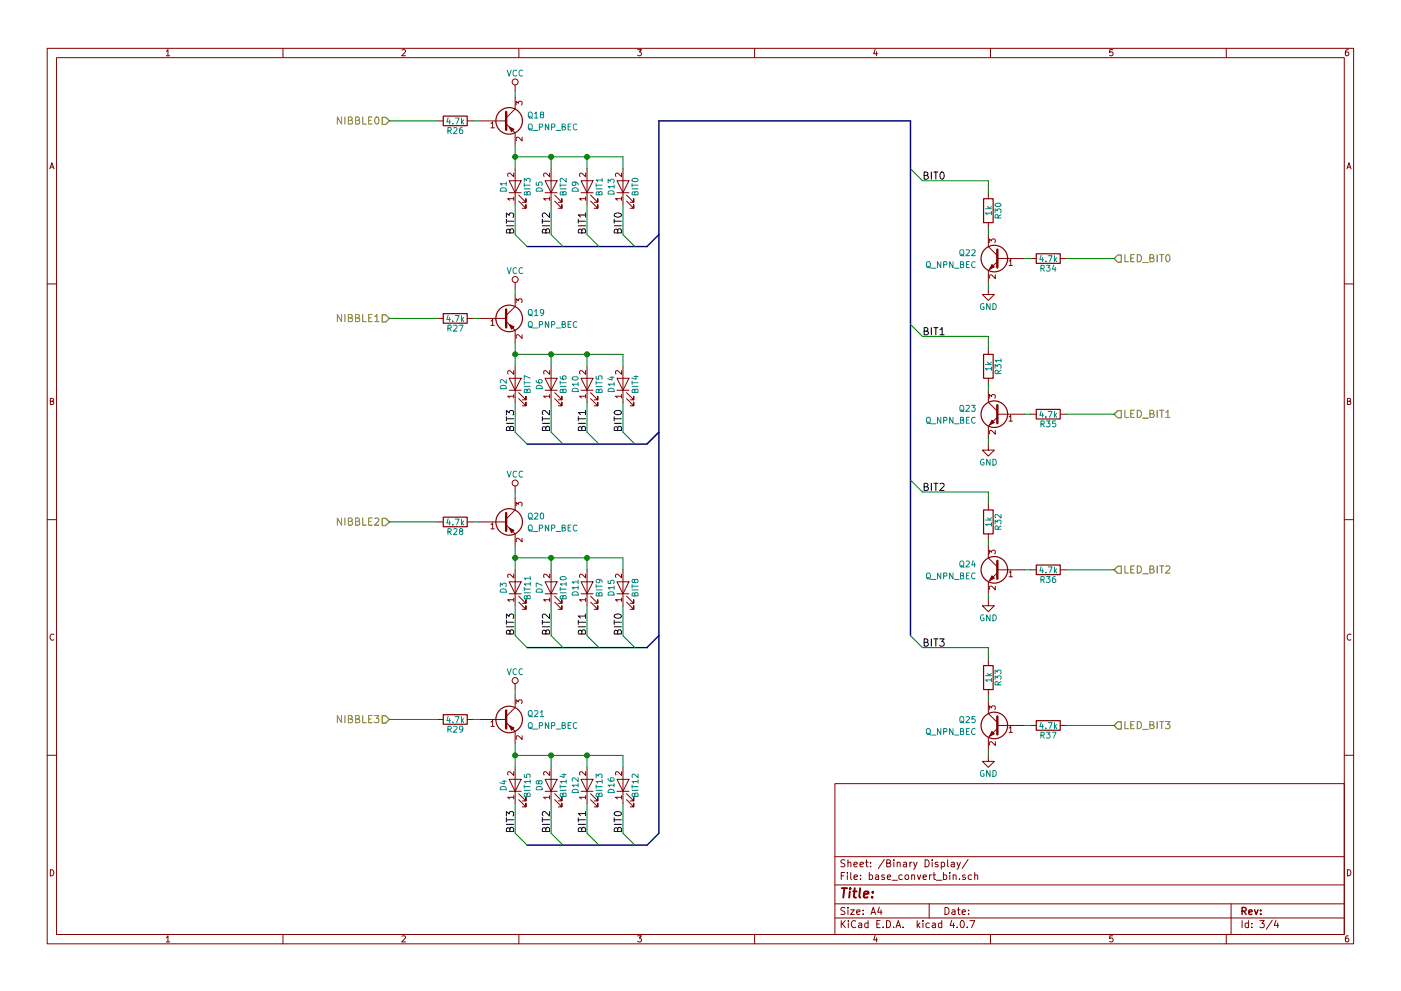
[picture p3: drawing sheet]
<svg xmlns="http://www.w3.org/2000/svg" width="297mm" height="210mm" viewBox="0 0 297 210" stroke-linecap="round" stroke-linejoin="round" font-family="sans-serif">
<g fill="none" stroke="#840000" stroke-width=".21">
<path d="M10 10.3h277v189.9h-277zM12 12.2h273v186.1h-273zM35.3 10.9l.3-.4v1.3M35.3 11.8h.7M60 10.3v1.9M85.2 10.6l.5-.1 .3 .4-.8 .9h.8M109.2 18v1.3M110 10.3v1.9M135.2 10.5h.8l-.4 .5 .3 .1 .1 .2-.1 .4-.2 .1-.5-.1M160 10.3v1.9M185.5 10.5l-.3 .9h.8M185.9 11v.8"/>
<path d="M210 10.3v1.9M235.9 10.5h-.6v.6h.6l.1 .5-.3 .2-.4-.1M260 10.3v1.9M285.9 10.5l-.4 .1-.2 .2-.1 .8 .3 .2 .4-.1 .1-.4-.1-.2-.4-.1-.3 .3M10.6 35.8l.4-1.3 .4 1.3M10.7 35.5h.6M92.7 25.6h1.3M99.1 25.6h1.2M101.6 25.6h5.7M104.1 26.2l.3-.3v1.2M104.1 27.1h.7M107.3 26.3l1.9 1.9v2.5"/>
<path d="M107.9 38.3h2.6l-1.3 2.6zM108.9 36.7v.8l-.9-.8-.4 .3 .1 .4M109.2 20.6v2.5l-1.9 1.9M109.2 35.8v7.6M109.4 22.3v-.8l.5 .4 .1-.4h.6l.1 .2-.1 .6M110.7 29.1v.8l-.9-.8-.4 .2 .1 .5M115.6 38.3h2.5l-1.3 2.6zM116.5 36.7v.8l-.9-.8-.3 .3 .1 .4M116.8 35.8v7.6M123.2 38.3h2.5l-1.2 2.6zM124.2 36.7v.8l-1-.8-.3 .3 .1 .4M124.5 35.8v7.6"/>
<path d="M130.8 38.3h2.5l-1.2 2.6zM131.8 36.7v.8l-.9-.8-.4 .3 .1 .4M132.1 35.8v7.6M285.6 35.8l.4-1.3 .4 1.3M285.7 35.5h.6M107.9 40.9h2.6M108.9 42.2h-1.3l.4 .3M108.9 41.8v.7M109.2 59.9v1.3M110 42.7l1.5 1.5v-.8v.8h-.8M110 41.4l1.5 1.5v-.7v.7h-.8M115.6 40.9h2.5"/>
<path d="M116.5 42.2h-1.2l.3 .3M116.5 41.8v.7M117.6 42.7l1.5 1.5v-.8v.8h-.7M117.6 41.4l1.5 1.5v-.7v.7h-.7M123.2 40.9h2.5M124.2 42.2h-1.3l.3 .3M124.2 41.8v.7M125.2 42.7l1.5 1.5v-.8v.8h-.7M125.2 41.4l1.5 1.5v-.7v.7h-.7M130.8 40.9h2.5M131.8 42.2h-1.3l.4 .3M131.8 41.8v.7"/>
<path d="M132.8 42.7l1.6 1.5v-.8v.8h-.8M132.8 41.4l1.6 1.5v-.7v.7h-.8M209.5 49.8v2.5l2 1.9M209.5 40.9v1.3M209.5 47.2v1.3M209.8 51.5v-.8l.4 .4 .1-.4h.6l.1 .2-.1 .6M211 58.3v.8l-.9-.8-.3 .2 .1 .5M211.5 55.5l-2 1.9v2.5M211.5 54.9h5.7M213.9 55.4l.4-.3v1.2M213.9 56.3h.8M218.4 54.9h1.3"/>
<path d="M224.8 54.9h1.3M10 60.2h2M92.7 67.6h1.3M99.1 67.6h1.2M101.6 67.6h5.7M104.1 68.1l.3-.3v1.2M104.1 69h.7M107.3 68.2l1.9 1.9v2.5M108.9 78.6v.8l-.9-.8-.4 .3 .1 .4M109.2 62.5v2.5l-1.9 1.9M109.2 77.7v7.6M109.4 64.2v-.8l.5 .4 .1-.4h.6l.1 .2-.1 .6"/>
<path d="M110.7 71v.8l-.9-.8-.4 .2 .1 .5M116.5 78.6v.8l-.9-.8-.3 .3 .1 .4M116.8 77.7v7.6M124.2 78.6v.8l-1-.8-.3 .3 .1 .4M124.5 77.7v7.6M131.8 78.6v.8l-.9-.8-.4 .3 .1 .4M132.1 77.7v7.6M209.5 61.2v1.3h1.3l-1.3 1.2-1.2-1.2h1.2M209.5 73.9v1.3M285 60.2h2M10.7 85.1h.5l.1-.5-.6-.1v1.3h.5l.2-.4-.3-.3M107.9 80.3h2.6l-1.3 2.5z"/>
<path d="M107.9 82.8h2.6M108.9 84.1h-1.3l.4 .3M108.9 83.7v.7M110 84.6l1.5 1.5v-.8v.8h-.8M110 83.3l1.5 1.5v-.7v.7h-.8M115.6 80.3h2.5l-1.3 2.5zM115.6 82.8h2.5M116.5 84.1h-1.2l.3 .3M116.5 83.7v.7M117.6 84.6l1.5 1.5v-.8v.8h-.7M117.6 83.3l1.5 1.5v-.7v.7h-.7M123.2 80.3h2.5l-1.2 2.5z"/>
<path d="M123.2 82.8h2.5M124.2 84.1h-1.3l.3 .3M124.2 83.7v.7M125.2 84.6l1.5 1.5v-.8v.8h-.7M125.2 83.3l1.5 1.5v-.7v.7h-.7M130.8 80.3h2.5l-1.2 2.5zM130.8 82.8h2.5M131.8 84.1h-1.3l.4 .3M131.8 83.7v.7M132.8 84.6l1.6 1.5v-.8v.8h-.8M132.8 83.3l1.6 1.5v-.7v.7h-.8M209.5 94.2v1.3h1.3l-1.3 1.3-1.2-1.3h1.2"/>
<path d="M209.5 80.3v1.2M209.5 82.8v2.5l2 1.9M209.8 84.5v-.8l.4 .4 .1-.3h.6l.1 .1-.1 .6M211 91.3v.8l-.9-.8-.3 .3 .1 .4M211.5 88.5l-2 1.9v2.6M211.5 87.9h5.7M213.9 88.4l.4-.3v1.3M213.9 89.4h.8M218.4 87.9h1.3M224.8 87.9h1.3M285.7 85.1h.5l.1-.5-.6-.1v1.3h.5l.2-.4-.3-.3M10 110.3h2"/>
<path d="M92.7 110.7h1.3M99.1 110.7h1.2M101.6 110.7h5.7M104.1 111.3l.3-.4v1.3M104.1 112.2h.7M107.3 111.4l1.9 1.9v2.5M109.2 103.1v1.3M109.2 105.7v2.5l-1.9 1.9M109.4 107.4v-.8l.5 .4 .1-.4h.6l.1 .2-.1 .6M110.7 114.2v.8l-.9-.8-.4 .2 .1 .5M209.5 106.9v1.3M209.5 113.3v1.2"/>
<path d="M209.5 115.8v2.6l2 1.9M209.8 117.5v-.8l.4 .5 .1-.4h.6l.1 .2-.1 .5M285 110.3h2M11.4 134.6a.58 .58 0 0 0-.8 .6 .58 .58 0 0 0 .8 .5M107.9 123.4h2.6l-1.3 2.6zM107.9 126h2.6M108.9 127.2h-1.3l.4 .4M108.9 121.8v.8l-.9-.8-.4 .2 .1 .5M108.9 126.9v.7M109.2 120.9v7.6M110 127.8l1.5 1.5v-.8v.8h-.8M110 126.5l1.5 1.5v-.8v.8h-.8"/>
<path d="M115.6 123.4h2.5l-1.3 2.6zM115.6 126h2.5M116.5 127.2h-1.2l.3 .4M116.5 121.8v.8l-.9-.8-.3 .2 .1 .5M116.5 126.9v.7M116.8 120.9v7.6M117.6 127.8l1.5 1.5v-.8v.8h-.7M117.6 126.5l1.5 1.5v-.8v.8h-.7M123.2 123.4h2.5l-1.2 2.6zM123.2 126h2.5M124.2 127.2h-1.3l.3 .4M124.2 121.8v.8l-1-.8-.3 .2 .1 .5"/>
<path d="M124.2 126.9v.7M124.5 120.9v7.6M125.2 127.8l1.5 1.5v-.8v.8h-.7M125.2 126.5l1.5 1.5v-.8v.8h-.7M130.8 123.4h2.5l-1.2 2.6zM130.8 126h2.5M131.8 127.2h-1.3l.4 .4M131.8 121.8v.8l-.9-.8-.4 .2 .1 .5M131.8 126.9v.7M132.1 120.9v7.6M132.8 127.8l1.6 1.5v-.8v.8h-.8M132.8 126.5l1.6 1.5v-.8v.8h-.8"/>
<path d="M209.5 127.2v1.3h1.3l-1.3 1.3-1.2-1.3h1.2M209.5 139.9v1.3M211 124.4v.7l-.9-.7-.3 .2 .1 .5M211.5 121.5l-2 1.9v2.6M211.5 120.9h5.7M213.9 121.5l.4-.4v1.3M213.9 122.4h.8M218.4 120.9h1.3M224.8 120.9h1.3M286.4 134.6a.58 .58 0 0 0-.8 .6 .58 .58 0 0 0 .8 .5M92.7 152.6h1.3M99.1 152.6h1.2"/>
<path d="M101.6 152.6h5.7M104.1 153.2l.3-.3v1.2M104.1 154.1h.7M107.3 153.3l1.9 1.9v2.5M109.2 145v1.3M109.2 147.6v2.5l-1.9 1.9M109.4 149.3v-.8l.5 .4 .1-.4h.6l.1 .2-.1 .6M110.7 156.1v.8l-.9-.8-.4 .2 .1 .5M209.5 146.3v1.3M209.5 148.8v2.6l2 1.9M209.8 150.5v-.7l.4 .4 .1-.4h.6l.1 .2-.1 .5M211 157.4v.8l-.9-.8-.3 .2 .1 .5"/>
<path d="M211.5 154.6l-2 1.9v2.5M211.5 153.9h5.7M213.9 154.5l.4-.4v1.3M213.9 155.4h.8M218.4 153.9h1.3M224.8 153.9h1.3M10 160.2h2M107.9 165.3h2.6l-1.3 2.6zM107.9 167.9h2.6M108.9 169.2h-1.3l.4 .3M108.9 163.7v.8l-.9-.8-.4 .3 .1 .4M108.9 168.8v.7"/>
<path d="M109.2 162.8v7.6M110 169.7l1.5 1.5v-.8v.8h-.8M110 168.4l1.5 1.5v-.7v.7h-.8M115.6 165.3h2.5l-1.3 2.6zM115.6 167.9h2.5M116.5 169.2h-1.2l.3 .3M116.5 163.7v.8l-.9-.8-.3 .3 .1 .4M116.5 168.8v.7M116.8 162.8v7.6M117.6 169.7l1.5 1.5v-.8v.8h-.7M117.6 168.4l1.5 1.5v-.7v.7h-.7M123.2 165.3h2.5l-1.2 2.6z"/>
<path d="M123.2 167.9h2.5M124.2 169.2h-1.3l.3 .3M124.2 163.7v.8l-1-.8-.3 .3 .1 .4M124.2 168.8v.7M124.5 162.8v7.6M125.2 169.7l1.5 1.5v-.8v.8h-.7M125.2 168.4l1.5 1.5v-.7v.7h-.7M130.8 165.3h2.5l-1.2 2.6zM130.8 167.9h2.5M131.8 169.2h-1.3l.4 .3M131.8 163.7v.8l-.9-.8-.4 .3 .1 .4M131.8 168.8v.7"/>
<path d="M132.1 162.8v7.6M132.8 169.7l1.6 1.5v-.8v.8h-.8M132.8 168.4l1.6 1.5v-.7v.7h-.8M177 166.3h108v32h-108zM209.5 160.3v1.2h1.3l-1.3 1.3-1.2-1.3h1.2M285 160.2h2M10.7 184.5a.65 .65 0 0 1 .7 .7 .65 .65 0 0 1-.7 .6zM35.3 198.9l.3-.4v1.3M35.3 199.8h.7M60 198.3v1.9M85.2 198.6l.5-.1 .3 .4-.8 .9h.8M110 198.3v1.9"/>
<path d="M135.2 198.5h.8l-.4 .5 .3 .1 .1 .2-.1 .4-.2 .1-.5-.1M160 198.3v1.9M177 194.8h108M177 191.8h108M177 187.8h108M177 181.8h108M178.4 195.3v1.5M178.4 185.8h.5M178.6 196l.6 .8M179.1 185.1h-.7v1.5M179.1 192.6l-.5-.1-.3 .3 .1 .3 .7 .4v.4l-.2 .1-.6-.1M179.1 182.5l-.5-.1-.3 .3 .1 .3 .7 .4v.4l-.2 .1-.6-.1"/>
<path d="M179.2 195.3l-.8 .9M179.7 185.1v.2M179.7 185.6v1M179.8 192.5v.2M179.8 183.1l.2-.2 .4 .1v.9M179.8 182.4v1.5M179.8 193v1M179.9 195.3v.2M179.9 195.8v1M180.3 193h.8l-.8 1h.8M180.4 185.1v1.3l.2 .2M181.1 183.4l.7-.1-.1-.3-.4-.1-.2 .2v.7h.6"/>
<path d="M181.1 186.1l.7-.1-.1-.3-.4-.1-.2 .2 .1 .7h.5M181.4 195.5a.71 .71 0 0 0-1 .5 .71 .71 0 0 0 .8 .8l.2-.1M181.6 193.5l.7-.1v-.3l-.4-.1-.3 .2 .1 .7h.6M182.1 195.9h.6v.9M182.3 183.4l.8-.1-.1-.3-.4-.1-.3 .2 .1 .7h.6M182.4 186.5v.1M182.4 185.7v.1M182.7 196.2l-.7 .3 .2 .3 .5-.1M183 193.9v.1M183 193.1v.1M183.5 182.9h.6M183.7 182.4v1.3l.4 .2"/>
<path d="M184 195.9l-.4-.1-.3 .3 .1 .6 .2 .1 .4-.1M184 195.3v1.5M184.3 185.7l.4-.1 .3 .3-.1 .6h-.6M184.3 185.1v1.5M184.6 183.8v.1M184.6 183v.1M184.7 194l.4-1.5 .5 1.5M184.8 193.6h.7M185.5 198.5l-.3 .9h.8M185.6 185.7h.6l.1 .9M185.9 199v.8M185.9 196h.5"/>
<path d="M186.3 186l-.7 .3 .2 .3 .5-.1M186.4 192.5l-.3 1h.9M186.6 195.3h-.7v1.5h.7M186.8 193v1M187.2 196.7v.1M187.5 185.7l-.4-.1-.2 .2 .1 .2 .5 .2v.3h-.6M187.5 182.3l-1.3 2M188 195.3a.76 .76 0 0 1 .8 .8 .76 .76 0 0 1-.8 .7zM188 183.1l.7-.1v-.4l-.2-.2h-.5v1.5h.6l.2-.1 .1-.4-.4-.3M188.1 186.1l.7-.1v-.3l-.4-.1-.3 .2 .1 .7h.6M189.2 186.8h1.1M189.5 196.7v.1"/>
<path d="M189.5 182.4v.2M189.5 182.9v1M190 196.8l.4-1.5 .6 1.5M190.1 196.4h.7M190.2 183.1l.2-.2 .4 .1 .1 .9M190.2 182.9v1M191.3 185.7l-.4-.1-.3 .3 .1 .6 .2 .1 .4-.1M191.5 196.7v.1M191.6 183h.6v.9M191.9 185.7l.3-.1 .4 .1 .1 .6-.2 .2-.3 .1-.3-.1zM192.2 183.3l-.7 .3 .2 .3 .5-.1M192.9 182.9v1"/>
<path d="M193.3 185.7l.2-.1 .4 .1v.9M193.3 185.6v1M193.3 182.9l-.4 .3M193.7 182.9l.4 1M194.4 182.9l-.5 1.4-.2 .1M194.5 195.3v1.5M194.5 185.6l.3 1 .4-1M194.6 196.3l.4 .5M195 195.8l-.5 .6M195.7 195.3v.2M195.7 195.8v1M195.7 186.1l.7-.1v-.3l-.5-.1-.2 .2 .1 .7h.6"/>
<path d="M196.1 182.4a.76 .76 0 0 1 .9 .8 .76 .76 0 0 1-.9 .7zM197 191.8v3M197 195.9l-.4-.1-.3 .3 .1 .6 .2 .1 .4-.1M197.1 185.6v1M197.5 185.6l-.4 .3M197.6 182.4v.2M197.6 182.9v1M197.7 195.9h.6v.9M197.8 185.6h.6M198 185.1v1.3l.4 .2M198.3 196.2l-.7 .3 .2 .3 .5-.1M198.5 186.8h1.2"/>
<path d="M198.9 183l-.4-.1-.2 .2v.3l.6 .1v.3h-.6M199.6 183l.4-.1 .3 .3-.1 .6h-.6M199.6 182.9v1.5M199.7 195.9l-.5-.1-.2 .3v.6l.2 .1 .5-.1M199.7 195.3v1.5M200 185.7l.5-.1 .2 .3-.1 .6h-.6M200 185.1v1.5M200.4 192.5a.76 .76 0 0 1 .8 .8 .76 .76 0 0 1-.8 .7zM200.9 182.4v1.3l.2 .2M201.4 185.1v.2M201.4 185.6v1M201.7 183h.6v.9"/>
<path d="M201.8 195.2l-.4 1.1h1M201.9 193.1h.5l.1 .9M202.1 185.7l.2-.1 .4 .1v.9M202.1 185.6v1M202.2 195.8v1M202.3 183.3l-.7 .3 .3 .3 .4-.1M202.5 193.4l-.7 .3 .2 .3 .5-.1M202.9 182.9l.4 1M202.9 196.7v.1M203 193h.6M203.2 192.5v1.3l.4 .2M203.4 186.5v.1"/>
<path d="M203.6 182.9l-.5 1.4-.2 .1M203.8 195.4l.1-.1a.8 .8 0 0 1 .6 .8 .8 .8 0 0 1-.6 .7 .97 .97 0 0 1-.1-1.4zM204 193.5l.7-.1-.1-.3-.4-.1-.2 .2 .1 .7h.5M204.6 185.7l-.3-.1-.2 .2v.2l.5 .2v.3h-.5M205.1 196.7v.1M205.3 182.3l-1.3 2M205.4 193.9v.1M205.4 193.1v.1M205.6 195.3h1.1l-.7 1.5M206 185.7l-.4-.1-.3 .3 .1 .6 .2 .1 .4-.1M206.7 185.7l.2-.1 .3 .1 .1 .9M206.7 185.1v1.5"/>
<path d="M210 198.3v1.9M235.9 198.5h-.6v.7l.6-.1 .1 .5-.3 .2-.4-.1M260 198.3v1.9M261 191.8v6.5M263.3 195.3v1.5M264.7 195.9l-.4-.1-.3 .3 .1 .6 .2 .1 .4-.1M264.7 195.3v1.5M265.4 196.7v.1M265.4 195.9v.1M267.1 195.3h.9l-.5 .6 .5 .1v.7l-.2 .1-.7-.1M269.7 195.2l-1.2 2M270.5 195.2l-.3 1.1h.9"/>
<path d="M270.9 195.8v1M285.7 184.5a.65 .65 0 0 1 .7 .7 .65 .65 0 0 1-.7 .6zM285.9 198.5l-.4 .1-.2 .3-.1 .7 .3 .2 .4-.1 .1-.4-.1-.2-.4-.1-.3 .3"/>
<circle cx="109.2" cy="17.4" r=".63"/>
<circle cx="109.2" cy="59.3" r=".63"/>
<circle cx="109.2" cy="102.5" r=".63"/>
<circle cx="109.2" cy="144.4" r=".63"/>
</g>
<path d="M263.3 193.3l.8-.1 .1-.2-.1-.3-.2-.2h-.6v1.5M263.7 193.3l.5 .7M264.8 193.5l.7-.1-.1-.3-.4-.1-.2 .2v.7h.6M266 193l.3 1 .4-1M267.3 193.9v.1M267.3 193.1v.1" fill="none" stroke="#840000" stroke-width=".3"/>
<path d="M178.5 188.4h1.1M179 188.4l-.2 2M180.2 189.1l-.2 1.3M180.3 188.4l-.1 .2 .2-.1-.1-.1-.1 .2M180.9 189.1h.7M181.2 188.4l-.2 1.8 .1 .1 .4 .1M182.4 188.4l-.2 1.8 .2 .2M183.2 189.8l.9-.2v-.4l-.6-.1-.3 .3v.9h.7M184.9 190.3v.1M185.1 189.2l-.1 .2-.1-.1 .2-.1-.1 .2" fill="none" stroke="#840000" stroke-width=".41"/>
<g fill="none" stroke="#008484" stroke-width=".21">
<path d="M107.5 14.9l.4 1.2 .5-1.2M109.5 15a.56 .56 0 0 0-.7 .5 .56 .56 0 0 0 .7 .5M110.8 15a.56 .56 0 0 0-.8 .5 .56 .56 0 0 0 .8 .5M95 27.7h.6v-.5l-.6-.1v1.2M95 25l-.3 .9h.8M95.3 27.7l.4 .6M95.3 25.4v.9M96 26.2v.1M96.2 27.2l.5-.1 .2 .3-.8 .9h.8M96.5 25h.8l-.5 1.3M97.8 25v1.3M98 25.8l.3 .5"/>
<path d="M98 27.1h-.4l-.1 .3-.1 .7 .2 .2 .5-.1-.1-.6h-.4l-.2 .2M98.3 25.4l-.5 .5M107.3 39h-1.2l.3 .3M107.3 38.6v.7M111.2 38.6v-.8l.4 .5 .1-.4h.6l.1 .2-.1 .5M111.2 39.3h1.2M111.2 38.9v.7M112.1 23.9l.2-.1h.4l.2 .8a.42 .42 0 0 1-.3 .4 .42 .42 0 0 1-.4 0l-.2-.4zM112.2 26.4h.5l.2 .7a.42 .42 0 0 1-.3 .4 .42 .42 0 0 1-.4 0l-.2-.4zM112.2 24.7l.7 .4M112.2 27.3l.7 .4M113.1 27.7h.9"/>
<path d="M113.3 24.1l.4-.3v1.2M113.3 25h.7M113.7 38.7v.6h.6v-.6h.5l.2 .2-.2 .4M114.4 27l.6-.1v-.5l-.6-.1v1.3M114.8 24.3l-.2-.2v-.2h.6v.3l-.5 .2-.1 .2v.3l.2 .1h.2l.3-.2-.1-.4-.2-.1M116.3 26.3v1.3l-.7-1.3v1.3M116.9 27l.7-.1v-.5l-.7-.1v1.3M117.9 27.7h1M118.8 39.3h1.2M118.8 38.9v.7M119.2 26.9l.6-.1v-.4l-.6-.1v1.3h.5l.2-.5-.3-.2M120 37.8v.8l-.9-.8-.3 .3 .1 .5"/>
<path d="M120.4 26.9h.5M121.1 26.3h-.7v1.3h.7M121.8 38.6l.3 .3-.1 .3-.6 .1-.1-.4 .2-.3 .8 .1 .3 .3v.2M122.3 26.4a.56 .56 0 0 0-.8 .5 .56 .56 0 0 0 .8 .6M126.4 39.3h1.3M126.4 38.9v.7M127.7 38.2h-1.3l.3 .4M127.7 37.8v.8M128.9 38.8v-.8l.5 .4 .1-.3h.6l.1 .1-.1 .6M130.2 39.6h-1.3l.4 .3M130.2 39.2v.7M134 38.9v.7"/>
<path d="M134 39.3h1.3M134.1 38a.76 .76 0 0 1 1.2 .3 .74 .74 0 0 1-1.3-.2zM106.1 40.1a.69 .69 0 0 1 .8-.2 .69 .69 0 0 1 .4 .7h-1.2zM107.5 56.8l.4 1.3 .5-1.3M109.5 56.9a.56 .56 0 0 0-.7 .5 .56 .56 0 0 0 .7 .5M110.8 56.9a.56 .56 0 0 0-.8 .5 .56 .56 0 0 0 .8 .5M111.2 40.1h1.2M111.7 40.9l.3-.3 .4 .3v.4h-1.2l.1-.6h.3l.1 .6M113.7 40.1a.69 .69 0 0 1 .8-.2 .69 .69 0 0 1 .5 .7h-1.3zM118.8 40.1h1.2M119.4 40.9l.2-.3 .4 .3v.4h-1.2l.1-.6h.4l.1 .6M121.4 40.1a.69 .69 0 0 1 .7-.2 .69 .69 0 0 1 .5 .7h-1.3z"/>
<path d="M126.4 40.1h1.3M127 40.9l.2-.3 .5 .3v.4h-1.3l.1-.6h.4l.1 .6M129 40.7a.69 .69 0 0 1 .8-.2 .69 .69 0 0 1 .4 .7h-1.3zM134 40.1h1.3M134.6 40.9l.2-.3 .5 .3v.4h-1.3l.1-.6h.4l.1 .6M196.6 55.6h.5l.2 .8a.42 .42 0 0 1-.3 .3 .42 .42 0 0 1-.4 0l-.2-.3zM196.6 56.5l.7 .4M197.5 56.9h1M199.5 55.5v1.3l-.7-1.3v1.3M200.1 56.2l.6-.1v-.5l-.6-.1v1.3M202.1 55.5v1.3l-.8-1.3v1.3M202.4 56.9h.9"/>
<path d="M203.6 53.2l.2-.2h.4l.1 .8a.42 .42 0 0 1-.2 .4 .42 .42 0 0 1-.4 0l-.2-.4zM203.6 56.1l.6-.1v-.4l-.6-.1v1.3h.5l.2-.4-.2-.3M203.7 53.9l.7 .5M204.8 53.1l.5-.1 .2 .3-.8 .9h.8M204.9 56.1h.4M205.5 55.5h-.6v1.3h.6M206 53.1l.5-.1 .3 .3-.8 .9h.8M206.8 55.6a.56 .56 0 0 0-.8 .5 .56 .56 0 0 0 .8 .6M208.9 44.3h1.3M209.3 43.8l.5 .5M210.2 45.2h-1.3l.4 .4M210.2 44.9v.7"/>
<path d="M210.2 43.8l-.5 .4M211 45.1v-.8l.5 .4 .1-.3h.5l.1 .1-.1 .6M211 43.3a.76 .76 0 0 1 1.2 .2 .74 .74 0 0 1-1.2-.1zM211.6 46.2v-.6h-.5l-.1 .6h1.2M212.2 45.5l-.6 .4M220.7 56.9h.6l.1-.5-.7-.1v1.3M220.8 54.2l-.3 .9h.7M221 56.9l.4 .7M221.1 54.7v.8M221.7 55.4v.1M221.8 56.3h.8l-.4 .5 .4 .1v.5l-.2 .2-.6-.2M222.2 54.2h.9l-.6 1.3"/>
<path d="M223.4 56.2l-.3 .9h.8M223.6 54.2v1.3M223.7 55l.4 .5M223.7 56.7v.9M224.1 54.7l-.5 .4M95 69.6h.6v-.5l-.6-.1v1.3M95 66.9l-.3 .9h.8M95.3 69.6l.4 .7M95.3 67.4v.8M96 68.1v.1M96.2 69.1l.5-.1 .2 .3-.8 1h.8M96.5 66.9h.8l-.5 1.3"/>
<path d="M97.3 69h.9l-.6 1.3M97.8 66.9v1.3M98 67.7l.3 .5M98.3 67.4l-.5 .4M112.1 65.9l.2-.2h.4l.2 .8a.42 .42 0 0 1-.3 .4 .42 .42 0 0 1-.4 0l-.2-.4zM112.1 68.4l.2-.2 .4 .1 .2 .8a.42 .42 0 0 1-.3 .3 .42 .42 0 0 1-.4 0l-.2-.3zM112.2 66.6l.7 .5M112.2 69.2l.7 .4M113.1 69.6h.9M113.3 66l.4-.3v1.2M113.3 66.9h.7M114.4 68.9l.6-.1v-.5l-.6-.1v1.3"/>
<path d="M115.3 66.2l-.3 .3-.3-.1-.1-.6 .4-.1 .3 .2-.1 .7-.3 .3h-.2M116.3 68.2v1.3l-.7-1.3v1.3M116.9 68.9l.7-.1v-.5l-.7-.1v1.3M117.9 69.6h1M118.8 79.9v.3l.3 .2 .7 .1 .2-.3-.1-.4-.6 .1v.3l.2 .3M119.2 68.8l.6-.1v-.4l-.6-.1v1.3h.5l.2-.4-.3-.3M120.4 68.8h.5M121.1 68.2h-.7v1.3h.7M122.3 68.3a.56 .56 0 0 0-.8 .5 .56 .56 0 0 0 .8 .6M126.4 79.8v.6l.6 .1v-.7h.5l.2 .2-.2 .5M129.8 79.9v.7l-.9-.2M134.4 79.9h.9"/>
<path d="M134.8 79.7v.8l-.9-.3M208.6 64.5a.59 .59 0 0 0-.7 .5 .59 .59 0 0 0 .7 .6v-.5h-.2M208.9 77.3h1.3M209.3 76.8l.5 .5M209.9 64.4v1.3l-.7-1.3v1.3M210.2 78.2h-1.3l.4 .4M210.2 77.9v.7M210.2 76.8l-.5 .4M210.5 64.4a.64 .64 0 0 1 .7 .6 .64 .64 0 0 1-.7 .7zM211 78.1v-.8l.5 .5 .1-.4h.5l.1 .2-.1 .5M211.6 79.3v-.6l-.5-.1-.1 .7h1.2M212.2 76.5h-1.2l.3 .3"/>
<path d="M212.2 78.6l-.6 .4M212.2 76.1v.7M106.2 81.9a.67 .67 0 0 1 .8-.1 .67 .67 0 0 1 .3 .7h-1.2zM107.3 80.5v.8l-.9-.8-.3 .3 .1 .4M107.5 100l.4 1.2 .5-1.2M111.2 80.8v.8M111.2 82h1.2M111.2 81.2h1.2M111.7 82.8l.3-.3 .4 .3v.5h-1.2l.1-.7h.3l.1 .7M112.4 80.2l-1.2-.5v.8M113.7 80.7v.3l.3 .2h.7l.3-.2-.2-.4-.6 .1v.3l.2 .2M113.7 82a.69 .69 0 0 1 .8-.2 .69 .69 0 0 1 .5 .7h-1.3z"/>
<path d="M118.8 80.8v.8M118.8 82h1.2M118.8 81.2h1.2M119.4 82.8l.2-.3 .4 .3v.5h-1.2l.1-.7h.4l.1 .7M121.4 82.6a.69 .69 0 0 1 .7-.2 .69 .69 0 0 1 .5 .7h-1.3zM121.4 80.1a.76 .76 0 0 1 1.2 .3 .74 .74 0 0 1-1.3-.2zM122.6 81.5h-1.3l.4 .4M122.6 81.1v.8M126.4 80.8v.8M126.4 82h1.3M126.4 81.2h1.3M127 82.8l.2-.3 .5 .3v.5h-1.3l.1-.7h.4l.1 .7"/>
<path d="M129 82.6a.69 .69 0 0 1 .8-.2 .69 .69 0 0 1 .4 .7h-1.3zM129.3 80.1h.9M130.2 81.5h-1.3l.4 .4M130.2 81.1v.8M134 80.8v.8M134 82h1.3M134 81.2h1.3M134.6 82.8l.2-.3 .5 .3v.5h-1.3l.1-.7h.4l.1 .7M196.5 88.7l.2-.2 .4 .1 .2 .8a.42 .42 0 0 1-.3 .4 .42 .42 0 0 1-.4-.1l-.2-.3zM196.6 89.5l.7 .4M197.5 89.9h1M199.5 88.5v1.3l-.7-1.3v1.3"/>
<path d="M200.1 89.2l.6-.1v-.5l-.6-.1v1.3M202.1 88.5v1.3l-.8-1.3v1.3M202.4 89.9h.9M203.6 86.2l.2-.2h.4l.1 .8a.42 .42 0 0 1-.2 .4 .42 .42 0 0 1-.4 0l-.2-.4zM203.6 89.1l.6-.1v-.4l-.6-.1v1.3h.5l.2-.4-.2-.3M203.7 87l.7 .4M204.8 86.1l.5-.1 .2 .4-.8 .9h.8M204.9 89.1h.4M205.5 88.5h-.6v1.3h.6M206 86h.8l-.5 .5 .4 .1v.5l-.2 .2-.5-.2M206.8 88.6a.56 .56 0 0 0-.8 .6 .56 .56 0 0 0 .8 .5M208.6 97.5a.59 .59 0 0 0-.7 .6 .59 .59 0 0 0 .7 .5v-.5h-.2"/>
<path d="M209.9 97.4v1.3l-.7-1.3v1.3M210.5 97.4a.64 .64 0 0 1 .7 .7 .64 .64 0 0 1-.7 .6zM220.7 90l.6-.1 .1-.5-.7-.1v1.3M220.8 87.2l-.3 .9h.7M221 90l.4 .6M221.1 87.7v.8M221.7 88.4v.1M221.8 89.3h.8l-.4 .5 .4 .1v.5l-.2 .2-.6-.2M222.2 87.3h.9l-.6 1.2M223.6 87.3v1.2M223.7 88.1l.4 .4M223.8 89.3h-.6l-.1 .6h.7v.5l-.2 .2-.5-.2"/>
<path d="M224.1 87.7l-.5 .5M95 112.8l.6-.1v-.4l-.6-.1v1.2M95 110.1l-.3 .9h.8M95.3 112.8l.4 .6M95.3 110.5v.9M96 111.3v.1M96.2 112.3l.5-.1 .2 .3-.8 .9h.8M96.5 110.1h.8l-.5 1.3M97.6 112.7l-.2-.2 .1-.2h.6v.3l-.6 .1-.1 .2 .1 .4 .1 .1h.3l.2-.2v-.4l-.2-.1M97.8 110.1v1.3M98 110.9l.3 .5M98.3 110.5l-.5 .5"/>
<path d="M109.5 100.1a.56 .56 0 0 0-.7 .5 .56 .56 0 0 0 .7 .5M110.8 100.1a.56 .56 0 0 0-.8 .5 .56 .56 0 0 0 .8 .5M112.1 109l.2-.1h.4l.2 .8a.42 .42 0 0 1-.3 .4 .42 .42 0 0 1-.4 0l-.2-.4zM112.1 111.6l.2-.2h.4l.2 .8a.42 .42 0 0 1-.3 .4 .42 .42 0 0 1-.4 0l-.2-.4zM112.2 109.8l.7 .4M112.2 112.4l.7 .4M113.1 112.8h.9M113.3 109l.5-.1 .2 .3-.7 .9h.7M114.4 112.1l.6-.1v-.5l-.6-.1v1.3M114.7 109l.1-.1a.67 .67 0 0 1 .5 .6 .67 .67 0 0 1-.5 .6l-.2-.5zM116.3 111.4v1.3l-.7-1.3v1.3M116.9 112.1l.7-.1v-.5l-.7-.1v1.3"/>
<path d="M117.9 112.8h1M119.2 112l.6-.1v-.4l-.6-.1v1.3h.5l.2-.5-.3-.2M120.4 112h.5M121.1 111.4h-.7v1.3h.7M122.3 111.5a.56 .56 0 0 0-.8 .5 .56 .56 0 0 0 .8 .5M203.7 119.1h.5l.1 .8a.42 .42 0 0 1-.2 .3 .42 .42 0 0 1-.4 0l-.2-.3zM203.7 120l.7 .4M204.8 119.1l.5-.1 .2 .4-.8 .9h.8M206.3 118.9l-.3 1h.8M206.6 119.4v.9M208.9 110.3h1.3M209.3 109.8l.5 .5"/>
<path d="M210.2 111.2h-1.3l.4 .4M210.2 110.9v.7M210.2 109.8l-.5 .4M211 111.1v-.7l.5 .4 .1-.4h.5l.1 .2-.1 .5M211.6 112.3v-.6l-.5-.1-.1 .7h1.2M212.2 109.1v.8l-.9-.8-.3 .3 .1 .4M212.2 111.6l-.6 .4M106.1 124.5v-.8l.5 .4 .1-.3h.5l.1 .1-.1 .6M106.1 125.2a.69 .69 0 0 1 .8-.2 .69 .69 0 0 1 .4 .6h-1.2zM111.2 124.6v.7M111.2 125.8h1.2M111.2 125h1.2"/>
<path d="M111.7 126.6l.3-.3 .4 .3v.4h-1.2l.1-.6h.3l.1 .6M112.4 123.9h-1.2l.3 .4M112.4 122.7h-1.2l.3 .3M112.4 122.3v.7M112.4 123.5v.8M113.7 125.2a.69 .69 0 0 1 .8-.2 .69 .69 0 0 1 .5 .6h-1.3zM115 124.2l-1.3-.5v.8M118.8 124.6v.7M118.8 125.8h1.2M118.8 125h1.2M118.8 122.5a.76 .76 0 0 1 1.2 .3 .74 .74 0 0 1-1.2-.2zM119.4 126.6l.2-.3 .4 .3v.4h-1.2l.1-.6h.4l.1 .6"/>
<path d="M120 123.9h-1.2l.3 .4M120 123.5v.8M121.4 125.8a.69 .69 0 0 1 .7-.2 .69 .69 0 0 1 .5 .7h-1.3zM122.6 124.7h-1.3l.4 .3M122.6 123.5h-1.3l.4 .3M122.6 123.1v.7M122.6 124.3v.7M126.4 124v.7M126.4 125.2h1.3M126.4 124.4h1.3M126.9 122.9l.3 .3-.1 .3-.6 .1-.1-.4 .2-.3 .8 .1 .3 .3v.2M127 126l.2-.3 .5 .3v.4h-1.3l.1-.6h.4l.1 .6"/>
<path d="M128.9 123.2v.6h.6v-.6h.6l.1 .1-.1 .5M129 125.8a.69 .69 0 0 1 .8-.2 .69 .69 0 0 1 .4 .7h-1.3zM130.2 124.7h-1.3l.4 .3M130.2 124.3v.7M134 124v.7M134 125.2h1.3M134 124.4h1.3M134.5 123.2l.3-.3 .4 .1 .1 .2-.1 .3-.4 .1-.2-.1-.2-.5h-.3v.5l.2 .1 .2-.2M134.6 126l.2-.3 .5 .3v.4h-1.3l.1-.6h.4l.1 .6M196.5 121.7l.2-.1h.4l.2 .8a.42 .42 0 0 1-.3 .4 .42 .42 0 0 1-.4 0l-.2-.4zM196.6 122.5l.7 .4M197.5 122.9h1"/>
<path d="M199.5 121.6v1.2l-.7-1.2v1.2M200.1 122.2l.6-.1v-.4l-.6-.1v1.2M202.1 121.6v1.2l-.8-1.2v1.2M202.4 122.9h.9M203.6 122.1l.6-.1v-.3l-.6-.1v1.2h.5l.2-.4-.2-.3M204.9 122.1h.4M205.5 121.6h-.6v1.2h.6M206.8 121.7a.56 .56 0 0 0-.8 .5 .56 .56 0 0 0 .8 .5M208.6 130.5a.59 .59 0 0 0-.7 .6 .59 .59 0 0 0 .7 .5v-.4h-.2M209.9 130.4v1.3l-.7-1.3v1.3M210.5 130.4a.64 .64 0 0 1 .7 .7 .64 .64 0 0 1-.7 .6zM220.7 123l.6-.1 .1-.5-.7-.1v1.3"/>
<path d="M220.8 120.2l-.3 .9h.7M221 123l.4 .6M221.1 120.7v.9M221.7 121.4v.2M221.8 122.3h.8l-.4 .5 .4 .1v.6l-.2 .1-.6-.1M222.2 120.3h.9l-.6 1.3M223.6 120.3v1.3M223.7 121.1l.4 .5M223.7 122.3l-.3 .1-.2 .2-.1 .7 .3 .3 .4-.1-.1-.6-.3-.1-.3 .2M224.1 120.7l-.5 .5M95 154.7h.6v-.5l-.6-.1v1.2M95 152l-.3 .9h.8"/>
<path d="M95.3 154.7l.4 .6M95.3 152.4v.9M96 153.2v.1M96.2 154.2l.5-.1 .2 .3-.8 .9h.8M96.5 152h.8l-.5 1.3M97.8 152v1.3M98 152.8l.3 .5M98.1 154.6l-.2 .3-.4-.1v-.6l.4-.1 .2 .2v.7l-.3 .3h-.3M98.3 152.4l-.5 .5M107.5 141.9l.4 1.2 .5-1.2M109.5 142a.56 .56 0 0 0-.7 .5 .56 .56 0 0 0 .7 .5M110.8 142a.56 .56 0 0 0-.8 .5 .56 .56 0 0 0 .8 .5"/>
<path d="M112.1 150.9l.2-.1h.4l.2 .8a.42 .42 0 0 1-.3 .4 .42 .42 0 0 1-.4 0l-.2-.4zM112.1 153.5l.2-.2 .4 .1 .2 .7a.42 .42 0 0 1-.3 .4 .42 .42 0 0 1-.4 0l-.2-.4zM112.2 151.7l.7 .4M112.2 154.3l.7 .4M113.1 154.7h.9M113.3 150.9l.5-.1 .2 .3-.7 .9h.7M114.4 154l.6-.1v-.5l-.6-.1v1.3M114.6 151.1l.3-.3v1.2M114.6 152h.7M116.3 153.3v1.3l-.7-1.3v1.3M116.9 154l.7-.1v-.5l-.7-.1v1.3M117.9 154.7h1"/>
<path d="M119.2 153.9l.6-.1v-.4l-.6-.1v1.3h.5l.2-.5-.3-.2M120.4 153.9h.5M121.1 153.3h-.7v1.3h.7M122.3 153.4a.56 .56 0 0 0-.8 .5 .56 .56 0 0 0 .8 .6M196.5 154.8l.2-.2h.4l.2 .8a.42 .42 0 0 1-.3 .4 .42 .42 0 0 1-.4 0l-.2-.4zM196.6 155.5l.7 .5M197.5 156h1M199.5 154.6v1.2l-.7-1.2v1.2M200.1 155.2h.6v-.5l-.6-.1v1.2M202.1 154.6v1.2l-.8-1.2v1.2M202.4 156h.9M203.6 152.2l.2-.2 .4 .1 .1 .8a.42 .42 0 0 1-.2 .4 .42 .42 0 0 1-.4-.1l-.2-.3z"/>
<path d="M203.6 155.2l.6-.1v-.4l-.6-.1v1.2h.5l.2-.4-.2-.2M203.7 153l.7 .4M204.8 152.1l.5-.1 .2 .4-.8 .9h.8M204.9 155.2h.4M205.5 154.6h-.6v1.2h.6M206.7 152h-.6l-.1 .6h.7v.6l-.2 .1-.5-.1M206.8 154.7a.56 .56 0 0 0-.8 .5 .56 .56 0 0 0 .8 .5M208.9 143.4h1.3M209.3 142.9l.5 .5M210.2 144.3h-1.3l.4 .3M210.2 143.9v.7M210.2 142.9l-.5 .3"/>
<path d="M211 144.2v-.8l.5 .4 .1-.4h.5l.1 .2-.1 .6M211 142.9v-.7l.5 .4 .1-.4h.5l.1 .2-.1 .5M211.6 145.3v-.6l-.5-.1-.1 .7h1.2M212.2 144.6l-.6 .4M220.7 156l.6-.1 .1-.5-.7-.1v1.3M220.8 153.2l-.3 .9h.7M221 156l.4 .6M221.1 153.7v.9M221.7 154.5v.1M221.8 155.3h.8l-.4 .5 .4 .1v.6l-.2 .1-.6-.1M222.2 153.3h.9l-.6 1.3M223.1 155.3h.8l-.5 1.3"/>
<path d="M223.6 153.3v1.3M223.7 154.1l.4 .5M224.1 153.7l-.5 .5M106.1 167.1a.69 .69 0 0 1 .8-.2 .69 .69 0 0 1 .4 .7h-1.2zM106.5 165.8h.8M106.9 165.6v.7l-.9-.2M111.2 164.3v.6h.5v-.6h.6l.1 .2-.1 .4M111.2 166.5v.8M111.2 167.7h1.2M111.2 166.9h1.2M111.7 168.5l.3-.3 .4 .3v.5h-1.2l.1-.7h.3l.1 .7M112.4 165.8h-1.2l.3 .4"/>
<path d="M112.4 165.4v.8M113.7 167.1a.69 .69 0 0 1 .8-.2 .69 .69 0 0 1 .5 .7h-1.3zM114.2 165.9l.3-.3 .3 .1 .2 .2-.1 .3-.4 .1-.2-.1-.2-.5h-.3v.6h.2l.2-.2M118.8 166.5v.8M118.8 167.7h1.2M118.8 166.9h1.2M119.2 164.4h.8M119.4 168.5l.2-.3 .4 .3v.5h-1.2l.1-.7h.4l.1 .7M119.6 164.2v.7l-.9-.2M120 165.8h-1.2l.3 .4M120 165.4v.8M121.4 167.7a.69 .69 0 0 1 .7-.2 .69 .69 0 0 1 .5 .7h-1.3z"/>
<path d="M122.6 166.6h-1.3l.4 .3M122.6 165v.8l-.9-.8-.4 .2 .1 .5M122.6 166.2v.7M126.4 165v-.8l.5 .5 .1-.4h.5l.2 .2-.2 .5M126.4 166.5v.8M126.4 167.7h1.3M126.4 166.9h1.3M127 168.5l.2-.3 .5 .3v.5h-1.3l.1-.7h.4l.1 .7M127.7 165.8h-1.3l.3 .4M127.7 165.4v.8M128.9 165.1l.1 .4 .2 .2h.7l.3-.2-.1-.4h-.6l-.1 .4 .2 .2M129 167.7a.69 .69 0 0 1 .8-.2 .69 .69 0 0 1 .4 .7h-1.3z"/>
<path d="M130.2 166.6h-1.3l.4 .3M130.2 166.2v.7M134 166.5v.8M134 167.7h1.3M134 166.9h1.3M134.6 168.5l.2-.3 .5 .3v.5h-1.3l.1-.7h.4l.1 .7M135.3 165.8h-1.3l.4 .4M135.3 164.2v.8l-.9-.8-.4 .3 .1 .4M135.3 165.4v.8M208.6 163.5a.59 .59 0 0 0-.7 .6 .59 .59 0 0 0 .7 .6v-.5h-.2M209.9 163.5v1.2l-.7-1.2v1.2M210.5 163.5a.64 .64 0 0 1 .7 .6 .64 .64 0 0 1-.7 .6z"/>
</g>
<g fill="none" stroke="#840000" stroke-width=".25">
<path d="M94 24.6h5.1v2.1h-5.1zM208.5 42.2h2.1v5h-2.1zM219.7 53.8h5.1v2.1h-5.1zM94 66.5h5.1v2.1h-5.1zM208.5 75.2h2.1v5.1h-2.1zM219.7 86.9h5.1v2h-5.1zM94 109.7h5.1v2.1h-5.1zM208.5 108.2h2.1v5.1h-2.1zM219.7 119.9h5.1v2h-5.1zM94 151.6h5.1v2.1h-5.1zM208.5 141.2h2.1v5.1h-2.1zM219.7 152.9h5.1v2h-5.1z"/>
<circle cx="107.9" cy="25.6" r="2.82"/>
<circle cx="210.8" cy="54.9" r="2.82"/>
<circle cx="107.9" cy="67.6" r="2.82"/>
<circle cx="210.8" cy="87.9" r="2.82"/>
<circle cx="107.9" cy="110.7" r="2.82"/>
<circle cx="210.8" cy="120.9" r="2.82"/>
<circle cx="107.9" cy="152.6" r="2.82"/>
<circle cx="210.8" cy="153.9" r="2.82"/>
</g>
<path d="M107.3 23.7v3.9M211.5 53v3.8M107.3 65.7v3.8M211.5 86v3.8M107.3 108.8v3.8M211.5 119v3.8M107.3 150.7v3.9M211.5 152v3.8" fill="none" stroke="#840000" stroke-width=".51"/>
<g fill="#840000" stroke="#840000" stroke-width=".21">
<path d="M107.9 26.9l1.1 .5-.5 .5z"/>
<path d="M210.3 56.1l.5 .5-1 .5z"/>
<path d="M210.3 89.1l.5 .6-1 .5z"/>
<path d="M210.3 122.2l.5 .5-1 .5z"/>
<path d="M210.3 155.2l.5 .5-1 .5z"/>
<path d="M107.9 68.8l1.1 .5-.5 .5z"/>
<path d="M107.9 112l1.1 .5-.5 .5z"/>
<path d="M107.9 153.9l1.1 .5-.5 .5z"/>
</g>
<g fill="none" stroke="#000" stroke-width=".21">
<path d="M195.9 37.2h.7l.1-.3v-.3l-.8-.1v1.5h.6l.3-.3v-.2l-.4-.3M197.5 36.5v1.5M198 36.5h.9M198.4 36.5v1.5M199.4 36.6l.3-.1a.81 .81 0 0 1 .5 .8 .81 .81 0 0 1-.5 .7l-.3-.1-.1-.5zM107.4 46.1v-.9l.5 .5 .3-.5 .5 .1 .2 .2-.2 .6M107.4 47.9h1.5M107.4 46.9h1.5M107.4 46.5v.9M108.1 48.9l.3-.4h.2l.3 .3v.6h-1.5l.1-.7 .3-.1 .2 .2 .1 .6M115 47.9h1.5M115 46.9h1.5"/>
<path d="M115 46.5v.9M115.7 48.9l.3-.4h.2l.3 .3v.6h-1.5l.1-.7 .3-.1 .2 .2 .1 .6M116.5 45.2v.9l-1.1-.9-.4 .3 .1 .6M122.6 47.9h1.5M122.6 46.9h1.5M122.6 46.5v.9M123.3 48.9l.3-.4h.3l.2 .3v.6h-1.5l.2-.7 .2-.1 .3 .2v.6M124.1 45.6h-1.5l.4 .5M124.1 45.2v.9M130.2 47.9h1.5M130.2 46.5v.9M130.2 46.9h1.5"/>
<path d="M130.3 45.4a.89 .89 0 0 1 1.4 .3 .86 .86 0 0 1-.8 .4 .86 .86 0 0 1-.7-.5zM131 48.9l.2-.4 .4 .1 .1 .2v.6h-1.5l.2-.7 .3-.1 .2 .2 .1 .6M195.9 70.3l.7-.1 .1-.3v-.2l-.8-.2v1.5h.6l.3-.2v-.3l-.4-.2M197.5 69.5v1.5M198 69.5h.9M198.4 69.5v1.5M199.3 69.9l.4-.4v1.5M199.3 71h.9M107.4 88v-.9l.5 .5 .3-.5 .5 .1 .2 .2-.2 .6M107.4 88.4v.9M107.4 89.8h1.5M107.4 88.8h1.5"/>
<path d="M108.1 90.8l.3-.4h.2l.3 .3v.6h-1.5l.1-.7 .3-.1 .2 .2 .1 .6M115 88.4v.9M115 89.8h1.5M115 88.8h1.5M115.7 90.8l.3-.4h.2l.3 .3v.6h-1.5l.1-.7 .3-.1 .2 .2 .1 .6M116.5 87.1v.9l-1.1-.9-.4 .3 .1 .6M122.6 88.4v.9M122.6 89.8h1.5M122.6 88.8h1.5M123.3 90.8l.3-.4h.3l.2 .3v.6h-1.5l.2-.7 .2-.1 .3 .2v.6M124.1 87.5h-1.5l.4 .5M124.1 87.1v.9"/>
<path d="M130.2 88.4v.9M130.2 89.8h1.5M130.2 88.8h1.5M130.3 87.3a.89 .89 0 0 1 1.4 .3 .86 .86 0 0 1-.8 .4 .86 .86 0 0 1-.7-.5zM131 90.8l.2-.4 .4 .1 .1 .2v.6h-1.5l.2-.7 .3-.1 .2 .2 .1 .6M195.9 103.3l.7-.1 .1-.2v-.3l-.8-.2v1.6h.6l.3-.3v-.2l-.4-.3M197.5 102.5v1.6M198 102.5h.9M198.4 102.5v1.6M199.3 102.7l.6-.2 .3 .5-1 1.1h1M107.4 131.2v-.9l.5 .5 .3-.5h.5l.2 .3-.2 .6M107.4 131.6v.9"/>
<path d="M107.4 133h1.5M107.4 132h1.5M108.1 134l.3-.4h.2l.3 .3v.6h-1.5l.1-.7 .3-.1 .2 .2 .1 .6M115 131.6v.9M115 133h1.5M115 132h1.5M115.7 134l.3-.4h.2l.3 .3v.6h-1.5l.1-.7 .3-.1 .2 .2 .1 .6M116.5 130.3v.9l-1.1-.9-.4 .3 .1 .6M122.6 131.6v.9M122.6 133h1.5M122.6 132h1.5M123.3 134l.3-.4h.3l.2 .3v.6h-1.5l.2-.7 .2-.1 .3 .2v.6"/>
<path d="M124.1 130.7h-1.5l.4 .5M124.1 130.3v.9M130.2 131.6v.9M130.2 133h1.5M130.2 132h1.5M130.4 130.4a.81 .81 0 0 1 1.3 .4 .86 .86 0 0 1-.8 .4 .86 .86 0 0 1-.7-.5zM131 134l.2-.4h.3l.2 .3v.6h-1.5l.2-.7 .3-.1 .2 .2 .1 .6M195.9 136.3l.7-.1 .1-.2v-.3l-.8-.1v1.5h.6l.3-.3v-.2l-.4-.3M197.5 135.6v1.5M198 135.6h.9M198.4 135.6v1.5M199.2 135.6h1l-.5 .5 .5 .3-.1 .5-.2 .2-.7-.2"/>
<path d="M107.4 173.1v-.9l.5 .5 .3-.5 .5 .1 .2 .2-.2 .6M107.4 173.5v.9M107.4 174.9h1.5M107.4 173.9h1.5M108.1 175.9l.3-.4h.2l.3 .3v.6h-1.5l.1-.7 .3-.1 .2 .2 .1 .6M115 173.5v.9M115 174.9h1.5M115 173.9h1.5M115.7 175.9l.3-.4h.2l.3 .3v.6h-1.5l.1-.7 .3-.1 .2 .2 .1 .6M116.5 172.2v.9l-1.1-.9-.4 .3 .1 .6M122.6 173.5v.9M122.6 174.9h1.5"/>
<path d="M122.6 173.9h1.5M123.3 175.9l.3-.4h.3l.2 .3v.6h-1.5l.2-.7 .2-.1 .3 .2v.6M124.1 172.6h-1.5l.4 .5M124.1 172.2v.9M130.2 173.5v.9M130.2 174.9h1.5M130.2 173.9h1.5M130.3 172.4a.89 .89 0 0 1 1.4 .3 .86 .86 0 0 1-.8 .4 .86 .86 0 0 1-.7-.5zM131 175.9l.2-.4 .4 .1 .1 .2v.6h-1.5l.2-.7 .3-.1 .2 .2 .1 .6"/>
</g>
<g fill="none" stroke="#848400" stroke-width=".21">
<path d="M72.4 24.8v1.5l-.9-1.5v1.5M73.1 24.8v1.5M73.9 25.5h.6l.2-.3-.1-.2-.7-.2v1.5h.5l.4-.2v-.3l-.4-.3M75.4 25.5h.6l.2-.3-.1-.2-.7-.2v1.5h.6l.3-.2v-.3l-.4-.3M76.9 24.8v1.5h.7M78.2 25.5h.5M78.9 24.8h-.7v1.5h.7M79.6 25l.2-.2a.81 .81 0 0 1 .6 .8 .81 .81 0 0 1-.6 .7l-.2-.1-.1-.5zM238.5 54v1.5h.7M239.8 54.8h.5M240.5 54h-.7v1.5h.7M241.1 54a.77 .77 0 0 1 .9 .8 .77 .77 0 0 1-.9 .7z"/>
<path d="M242.3 55.7h1.2M243.8 54.8l.7-.1 .1-.2v-.3l-.8-.2v1.5h.6l.2-.1 .1-.4-.4-.2M245.3 54v1.5M245.9 54h.8M246.3 54v1.5M247.3 54.2l.2-.2a.81 .81 0 0 1 .6 .8 .81 .81 0 0 1-.6 .7l-.2-.1-.1-.4zM72.4 66.7v1.5l-.9-1.5v1.5M73.1 66.7v1.5M73.9 67.5l.6-.1 .2-.2-.1-.3-.7-.2v1.5h.5l.3-.1 .1-.4-.4-.2M75.4 67.5l.6-.1 .2-.2-.1-.3-.7-.2v1.5h.6l.2-.1 .1-.4-.4-.2M76.9 66.7v1.5h.7M78.2 67.5h.5"/>
<path d="M78.9 66.7h-.7v1.5h.7M79.5 67.2l.4-.5v1.5M79.5 68.2h.8M238.5 87v1.6h.7M239.8 87.8h.5M240.5 87h-.7v1.6h.7M241.1 87a.77 .77 0 0 1 .9 .8 .77 .77 0 0 1-.9 .8zM242.3 88.7h1.2M243.8 87.8l.7-.1 .1-.2v-.3l-.8-.2v1.6h.6l.2-.2 .1-.3-.4-.3M245.3 87v1.6M245.9 87h.8M246.3 87v1.6"/>
<path d="M247.2 87.5l.4-.5v1.6M247.2 88.6h.9M72.4 109.9v1.5l-.9-1.5v1.5M73.1 109.9v1.5M73.9 110.6h.6l.2-.3-.1-.2-.7-.2v1.5h.5l.3-.1 .1-.4-.4-.3M75.4 110.6h.6l.2-.3-.1-.2-.7-.2v1.5h.6l.2-.1 .1-.4-.4-.3M76.9 109.9v1.5h.7M78.2 110.6h.5M78.9 109.9h-.7v1.5h.7M79.5 110.1l.5-.2 .3 .4-.9 1.1h.9M238.5 120.1v1.5h.7M239.8 120.8h.5"/>
<path d="M240.5 120.1h-.7v1.5h.7M241.1 120.1a.77 .77 0 0 1 .9 .7 .77 .77 0 0 1-.9 .8zM242.3 121.7h1.2M243.8 120.8l.7-.1 .1-.2v-.3l-.8-.1v1.5h.6l.2-.2 .1-.3-.4-.3M245.3 120.1v1.5M245.9 120.1h.8M246.3 120.1v1.5M247.2 120.2l.6-.1 .3 .4-1 1.1h1M72.4 151.8v1.5l-.9-1.5v1.5M73.1 151.8v1.5M73.9 152.5h.6l.2-.3-.1-.2-.7-.2v1.5h.5l.3-.1 .1-.4-.4-.3M75.4 152.5h.6l.2-.3-.1-.2-.7-.2v1.5h.6l.2-.1 .1-.4-.4-.3"/>
<path d="M76.9 151.8v1.5h.7M78.2 152.5h.5M78.9 151.8h-.7v1.5h.7M79.4 151.8h.9l-.5 .6 .5 .3v.5l-.3 .1-.6-.1M238.5 153.1v1.5h.7M239.8 153.8h.5M240.5 153.1h-.7v1.5h.7M241.1 153.1a.77 .77 0 0 1 .9 .7 .77 .77 0 0 1-.9 .8zM242.3 154.8h1.2M243.8 153.8l.7-.1 .1-.2v-.3l-.8-.1v1.5h.6l.2-.1 .1-.4-.4-.3M245.3 153.1v1.5M245.9 153.1h.8"/>
<path d="M246.3 153.1v1.5M247.1 153.1h1l-.6 .6 .6 .2-.1 .6-.2 .1-.7-.1"/>
</g>
<path d="M81 24.9h.8l.7 .7-.7 .8h-.8zM237 54.1h.7v1.5h-.7l-.8-.7zM81 66.8h.8l.7 .8-.7 .7h-.8zM236.2 87.9l.8-.8h.7v1.5h-.7zM81 110h.8l.7 .7-.7 .8h-.8zM237 120.1h.7v1.6h-.7l-.8-.8zM81 151.9h.8l.7 .7-.7 .8h-.8zM237 153.2h.7v1.5h-.7l-.8-.8z" fill="none" stroke="#848400" stroke-width=".25"/>
<g fill="none" stroke="#008400" stroke-width=".21">
<path d="M109.2 19.3v1.3M82.5 25.6h10.2M100.3 25.6h1.3M109.2 30.7v5.1M109.2 33.3h22.9v2.5M116.8 33.3v2.5M124.5 33.3v2.5M193 35.8l2.6 2.5h13.9v2.6M109.2 43.4v6.4l2.6 2.5M116.8 43.4v6.4l2.6 2.5M124.5 43.4v6.4l2.5 2.5M132.1 43.4v6.4l2.5 2.5"/>
<path d="M209.5 48.5v1.3M209.5 59.9v1.3M217.2 54.9h1.2M226.1 54.9h10.1M82.5 67.6h10.2M100.3 67.6h1.3M109.2 61.2v1.3M109.2 72.6v5.1M109.2 75.2h22.9v2.5M116.8 75.2v2.5M124.5 75.2v2.5M193 68.8l2.6 2.6h13.9v2.5"/>
<path d="M109.2 85.3v6.4l2.6 2.5M116.8 85.3v6.4l2.6 2.5M124.5 85.3v6.4l2.5 2.5M132.1 85.3v6.4l2.5 2.5M209.5 81.5v1.3M209.5 93v1.2M217.2 87.9h1.2M226.1 87.9h10.1M82.5 110.7h10.2M100.3 110.7h1.3M109.2 104.4v1.3M109.2 115.8v5.1"/>
<path d="M109.2 118.4h22.9v2.5M116.8 118.4v2.5M124.5 118.4v2.5M193 101.8l2.6 2.6h13.9v2.5M209.5 114.5v1.3M109.2 128.5v6.4l2.6 2.5M116.8 128.5v6.4l2.6 2.5M124.5 128.5v6.4l2.5 2.5M132.1 128.5v6.4l2.5 2.5M193 134.9l2.6 2.5h13.9v2.5M209.5 126v1.2M217.2 120.9h1.2"/>
<path d="M226.1 120.9h10.1M82.5 152.6h10.2M100.3 152.6h1.3M109.2 146.3v1.3M109.2 157.7v5.1M209.5 147.6v1.2M209.5 159v1.3M217.2 153.9h1.2M226.1 153.9h10.1M109.2 170.4v6.4l2.6 2.5M109.2 160.3h22.9v2.5M116.8 160.3v2.5"/>
<path d="M116.8 170.4v6.4l2.6 2.5M124.5 160.3v2.5M124.5 170.4v6.4l2.5 2.5M132.1 170.4v6.4l2.5 2.5"/>
</g>
<path d="M139.7 49.8l-2.5 2.5h-25.4M139.7 91.7l-2.5 2.5h-25.4M139.7 134.9l-2.5 2.5h-25.4M193 134.9v-109.3h-53.3v151.2l-2.5 2.5h-25.4" fill="none" stroke="#000084" stroke-width=".3"/>
<g fill="#008400" stroke="#008400" stroke-width=".25">
<circle cx="109.2" cy="33.3" r=".51"/>
<circle cx="124.5" cy="33.3" r=".51"/>
<circle cx="116.8" cy="33.3" r=".51"/>
<circle cx="109.2" cy="75.2" r=".51"/>
<circle cx="124.5" cy="75.2" r=".51"/>
<circle cx="116.8" cy="75.2" r=".51"/>
<circle cx="109.2" cy="118.4" r=".51"/>
<circle cx="124.5" cy="118.4" r=".51"/>
<circle cx="116.8" cy="118.4" r=".51"/>
<circle cx="109.2" cy="160.3" r=".51"/>
<circle cx="124.5" cy="160.3" r=".51"/>
<circle cx="116.8" cy="160.3" r=".51"/>
</g>
</svg>
